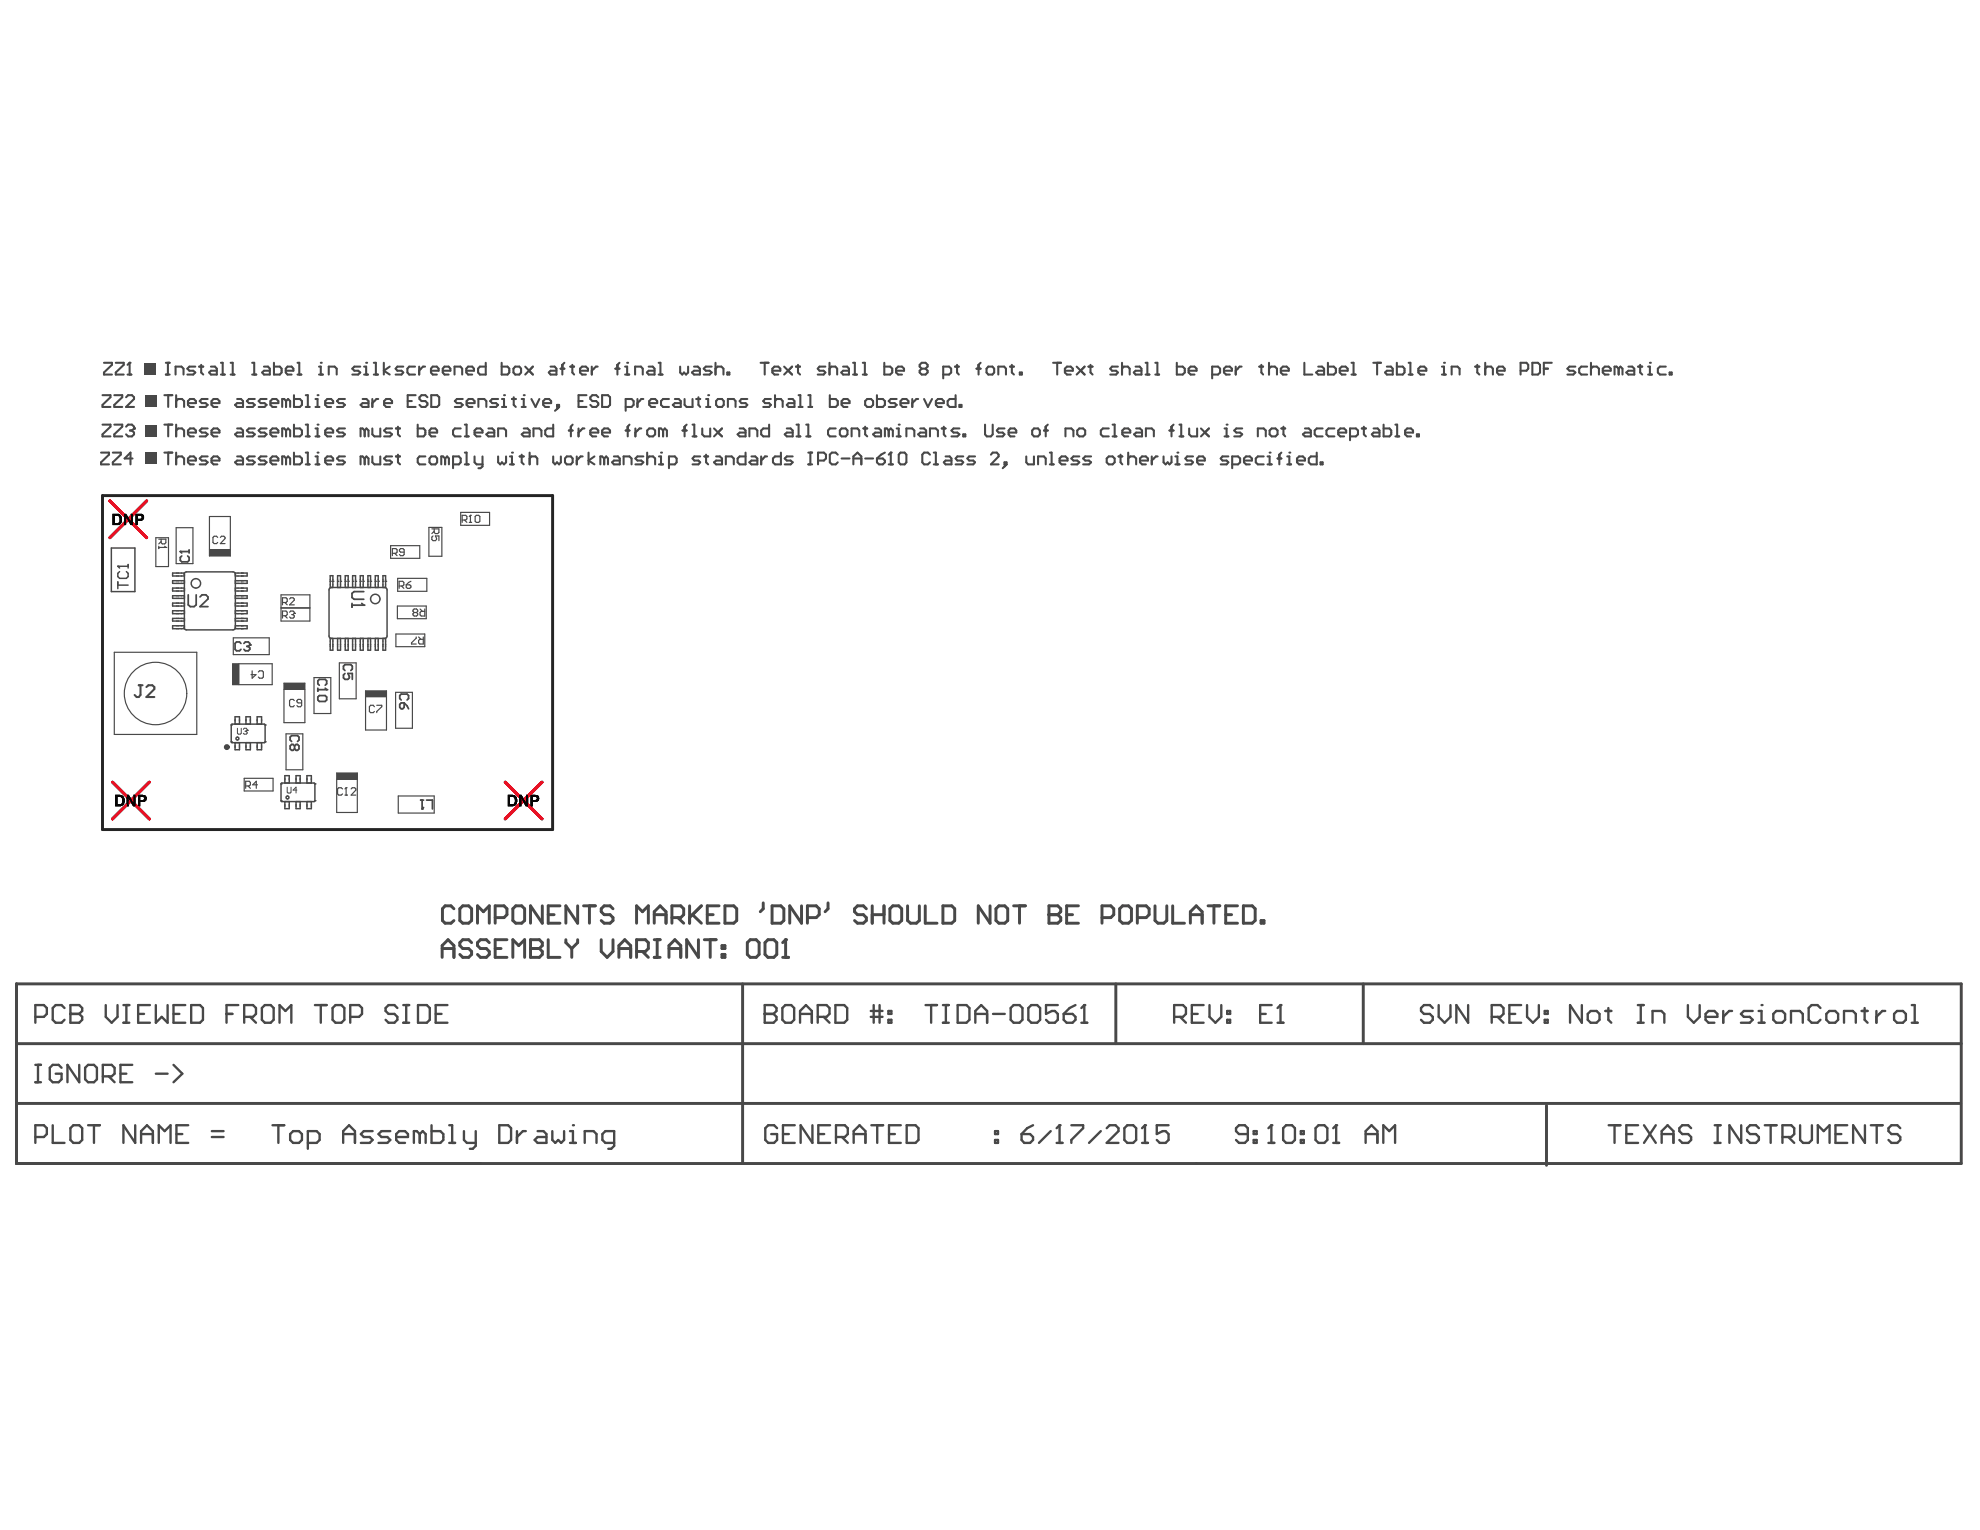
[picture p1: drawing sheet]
<svg xmlns="http://www.w3.org/2000/svg" width="279mm" height="216mm" viewBox="0 0 279 216" stroke-linecap="round" stroke-linejoin="round" font-family="sans-serif">
<path d="M14.5 69.9h63.5v47.2h-63.5z" fill="none" stroke="#242424" stroke-width=".42"/>
<path d="M15.5 70.7l5.2 5.2M20.7 70.7l-5.2 5.2M15.9 110.4l5.2 5.2M21.1 110.4l-5.2 5.2M71.3 110.4l5.2 5.2M76.5 110.4l-5.2 5.2" fill="none" stroke="#ee0e22" stroke-width=".42"/>
<g fill="#000">
<path d="M17.5 72.5h.3l.7 1.1v-1.1h.2v1.6h-.2l-.7-1v1h-.3zM17.9 112.2h.3l.6 1v-1h.3v1.6h-.3l-.6-1.1v1.1h-.3zM73.2 112.2h.4l.6 1v-1h.3v1.6h-.3l-.6-1.1v1.1h-.4z"/>
<path d="M15.9 72.5h.6a.83 .83 0 0 1 .7 .7 .83 .83 0 0 1-.4 .8l-.9 .1zM16.2 72.8v1h.3a.5 .5 0 0 0 .4-.7 .4 .4 0 0 0-.6-.3z"/>
<path d="M15.9 72.5h.6a.83 .83 0 0 1 .7 .7 .83 .83 0 0 1-.4 .8l-.9 .1zM16.2 72.8v1h.3a.5 .5 0 0 0 .4-.7 .4 .4 0 0 0-.6-.3z"/>
<path d="M19.1 72.5h.5a.52 .52 0 0 1 .7 .5 .52 .52 0 0 1-.6 .5h-.3v.6h-.3zM19.4 72.8v.4h.2a.26 .26 0 0 0 .4-.2 .26 .26 0 0 0-.4-.2z"/>
<path d="M19.1 72.5h.5a.52 .52 0 0 1 .7 .5 .52 .52 0 0 1-.6 .5h-.3v.6h-.3zM19.4 72.8v.4h.2a.26 .26 0 0 0 .4-.2 .26 .26 0 0 0-.4-.2z"/>
<path d="M16.3 112.2h.8a.86 .86 0 0 1 .4 1.2 .56 .56 0 0 1-.6 .4h-.6zM16.6 112.4v1.1h.2a.51 .51 0 0 0 .5-.8 .45 .45 0 0 0-.6-.3z"/>
<path d="M16.3 112.2h.8a.86 .86 0 0 1 .4 1.2 .56 .56 0 0 1-.6 .4h-.6zM16.6 112.4v1.1h.2a.51 .51 0 0 0 .5-.8 .45 .45 0 0 0-.6-.3z"/>
<path d="M19.5 112.2h.5a.53 .53 0 0 1 .6 .2 .53 .53 0 0 1-.1 .6l-.1 .2h-.6v.6h-.3zM19.8 112.4v.5h.2a.26 .26 0 0 0 .4-.3 .26 .26 0 0 0-.4-.2z"/>
<path d="M19.5 112.2h.5a.53 .53 0 0 1 .6 .2 .53 .53 0 0 1-.1 .6l-.1 .2h-.6v.6h-.3zM19.8 112.4v.5h.2a.26 .26 0 0 0 .4-.3 .26 .26 0 0 0-.4-.2z"/>
<path d="M71.7 112.2h.6a.85 .85 0 0 1 .7 .5 .85 .85 0 0 1-.3 .9l-.3 .2h-.7zM72 112.4v1.1h.2a.52 .52 0 0 0 .5-.3 .52 .52 0 0 0-.1-.6l-.2-.2z"/>
<path d="M71.7 112.2h.6a.85 .85 0 0 1 .7 .5 .85 .85 0 0 1-.3 .9l-.3 .2h-.7zM72 112.4v1.1h.2a.52 .52 0 0 0 .5-.3 .52 .52 0 0 0-.1-.6l-.2-.2z"/>
<path d="M74.9 112.2h.5a.51 .51 0 0 1 .7 .4 .51 .51 0 0 1-.5 .6h-.4v.6h-.3zM75.2 112.4v.5h.2a.27 .27 0 0 0 .4-.2 .27 .27 0 0 0-.4-.3z"/>
<path d="M74.9 112.2h.5a.51 .51 0 0 1 .7 .4 .51 .51 0 0 1-.5 .6h-.4v.6h-.3zM75.2 112.4v.5h.2a.27 .27 0 0 0 .4-.2 .27 .27 0 0 0-.4-.3z"/>
</g>
<g fill="none" stroke="#484848" stroke-width=".21">
<path d="M15.7 77.3h3.3v6.2h-3.3zM26 81.3h-1.6v-.4h1.6v7.8h-1.6v-.4h1.6M26 81.9h-1.6v.4h1.6M26 83h-1.6v.4h1.6M26 84.1h-1.6v.3h1.6M26 85.1h-1.6v.4h1.6M26 86.2h-1.6v.4h1.6M26 87.3h-1.6v.3h1.6M26.3 88.9h6.6M26.3 80.7h6.6M33.2 81.3h1.7v-.4h-1.7v7.8h1.7v-.4h-1.7M33.2 85.1h1.7v.4h-1.7"/>
<path d="M33.2 86.2h1.7v.4h-1.7M33.2 87.3h1.7v.3h-1.7M33.2 81.9h1.7v.4h-1.7M33.2 83h1.7v.4h-1.7M33.2 84.1h1.7v.3h-1.7M34.1 88.7h.1M34.1 88.3h.1M34.1 85.5h.1M34.1 85.1h.1M34.1 86.6h.1M34.1 86.2h.1M34.1 87.3h.1"/>
<path d="M34.1 81.3h.1M34.1 82.3h.1M34.1 81.9h.1M34.1 83.4h.1M34.1 83h.1M34.1 84.1h.1M34.1 80.9h.1M34.1 87.6h.1M34.1 84.4h.1M46.4 83.2v6.6M46.6 82h.1M47 82h.1"/>
<path d="M47 90.1v1.7h-.4v-1.7h7.8v1.7h-.4v-1.7M47 82.9v-1.7h-.4v1.7h7.8v-1.7h-.4v1.7M47.6 82h.1M47.6 82.9v-1.7h.5v1.7M47.6 90.1v1.7h.5v-1.7M48.1 82h.1M48.7 82h.1M48.7 82.9v-1.7h.4v1.7M48.7 90.1v1.7h.4v-1.7M49.1 82h.1M49.8 82h.1M49.8 90.1v1.7h.4v-1.7"/>
<path d="M49.8 82.9v-1.7h.4v1.7M50.2 82h.1M50.8 82h.1M50.8 90.1v1.7h.5v-1.7M50.8 82.9v-1.7h.5v1.7M51.3 82h.1M51.9 82h.1M51.9 90.1v1.7h.4v-1.7M51.9 82.9v-1.7h.4v1.7M52.3 82h.1M53 82h.1M53 90.1v1.7h.4v-1.7"/>
<path d="M53 82.9v-1.7h.4v1.7M53.4 82h.1M54 82h.1M54.4 82h.1M54.6 83.2v6.6M32.6 104.7h.1M32.6 102.3h.1M32.6 102.3v2.4M32.8 104.8h4.5M32.8 102.2h4.5M33.2 102.2v-1.1h.6v1.1M33.2 104.8v1h.6v-1"/>
<path d="M34.7 104.8v1h.6v-1M34.7 102.2v-1.1h.6v1.1M36.3 104.8v1h.6v-1M36.3 102.2v-1.1h.6v1.1M37.4 104.7h.1M37.4 102.3h.1M37.4 102.3v2.4M39.7 113h.1M39.7 110.6h.1M39.7 110.6v2.4M39.8 113.1h4.5M39.8 110.5h4.5"/>
<path d="M40.2 110.5v-1h.6v1M40.2 113.1v1h.6v-1M41.8 110.5v-1h.6v1M41.8 113.1v1h.6v-1M43.3 113.1v1h.6v-1M43.3 110.5v-1h.6v1M44.4 113h.1M44.4 110.6h.1M44.4 110.6v2.4"/>
</g>
<g fill="none" stroke="#484848" stroke-width=".17">
<path d="M22 75.9h1.8v4.1h-1.8zM24.9 74.5h2.3v5h-2.3zM29.6 72.9h2.9v5.6h-2.9zM29.6 77.6h2.9M55.1 77h4.1v1.8h-4.1zM60.5 74.4h1.9v4.1h-1.9zM65 72.3h4.1v1.8h-4.1zM16.1 92h11.7v11.6h-11.7zM32.8 93.7h5.6v2.9h-5.6zM32.9 90h5.1v2.4h-5.1zM33.7 93.7v2.9M39.7 83.9h4v1.9h-4z"/>
<path d="M39.7 85.8h4v1.8h-4zM40.1 96.4h2.9v5.6h-2.9zM40.1 97.3h2.9M44.3 95.6h2.4v5.1h-2.4zM47.9 93.5h2.4v5.1h-2.4zM51.6 97.5h2.9v5.5h-2.9zM51.6 98.3h2.9M55.8 97.7h2.4v5.1h-2.4zM55.9 89.5h4v1.8h-4zM56.1 85.5h4v1.8h-4zM56.1 81.6h4.1v1.8h-4.1zM34.5 109.8h4v1.8h-4z"/>
<path d="M40.4 103.6h2.3v5h-2.3zM47.5 109.1h2.9v5.5h-2.9zM47.5 110h2.9M56.2 112.3h5.1v2.4h-5.1z"/>
</g>
<path d="M2.3 138.8h274.5v25.4h-274.5zM104.8 138.8v25.4M157.5 138.8v8.5M192.4 138.8v8.5M2.3 155.7h274.4M2.3 147.3h274.5M218.2 156v8.4" fill="none" stroke="#484848" stroke-width=".42"/>
<g fill="#484848">
<path d="M20.5 55.8h1.7v1.6h-1.7z" fill-rule="evenodd"/>
<path d="M20.3 51.2h1.6v1.7h-1.6z" fill-rule="evenodd"/>
<path d="M20.5 63.9h1.7v1.6h-1.7z" fill-rule="evenodd"/>
<path d="M20.5 59.9h1.7v1.7h-1.7z" fill-rule="evenodd"/>
<path d="M32.8 93.7h.9v2.9h-.9z" fill-rule="evenodd"/>
<path d="M47.5 109.1h2.9v.9h-2.9z" fill-rule="evenodd"/>
<path d="M29.6 77.6h2.9v.9h-2.9z" fill-rule="evenodd"/>
<path d="M40.1 96.4h2.9v.9h-2.9z" fill-rule="evenodd"/>
<path d="M51.6 97.5h2.9v.8h-2.9z" fill-rule="evenodd"/>
</g>
<g fill="none" stroke="#484848" stroke-width=".17">
<path d="M30.7 75.8l-.1-.1h-.4l-.1 .1v.7l.1 .2h.4l.1-.2M31.1 75.8l.2-.1h.3l.2 .1v.2l-.7 .7h.7M60.9 74.6h1v.5l-.1 .2h-.4l-.1-.2v-.5M61.1 75.6l-.2 .2v.3l.2 .2h.3l.2-.2-.2-.5h.5v.7M61.3 75l-.4 .3M39.9 86.9h.5l.1-.2v-.3l-.1-.2h-.5v1M40.2 86.9l.3 .3M40.9 86.4l.1-.2h.4l.1 .2v.2M41.2 86.7h.2M41.4 86.7l.1 .2v.2l-.1 .1h-.4l-.1-.1M41.5 86.6h.1M41.5 86.6l-.1 .1"/>
<path d="M56.3 82.7h.5l.2-.2v-.3l-.2-.2h-.5v1M56.7 82.7l.3 .3M57.3 82.5h.5l.2 .2v.2l-.2 .1h-.3l-.2-.1zM58 82l-.7 .5"/>
</g>
<path d="M33.5 102.8v.7l.1 .1h.3l.1-.1v-.7M34.3 102.9l.2-.1h.3l.1 .3M34.6 103.2h.2M34.8 103.2l.1 .1-.1 .3h-.3l-.2-.1M34.9 103.1h.1M34.9 103.1l-.1 .1" fill="none" stroke="#484848" stroke-width=".14"/>
<path d="M56.4 99.4l.2-.2h.4v.6l-.2 .2h-.2l-.2-.2zM56.6 98.8l-.2-.2v-.4l.2-.3h.8l.3 .3v.4l-.3 .2M57 99.2l.4 .4 .3 .4" fill="none" stroke="#484848" stroke-width=".25"/>
<g fill="none" stroke="#484848" stroke-width=".33">
<path d="M223.2 141.8v2.5l-1.6-2.5v2.5M224 143.1l.5-.4h.8l.4 .4v.8l-.4 .4h-.8l-.5-.4zM226.5 142.7h.9M227 142.2v1.7l.4 .4M231.1 144.3h.8M231.1 141.8h.8M231.5 141.8v2.5M233.2 144.3v-1.6h1.2l.5 .4v1.2M238.2 141.8v1.7l.8 .8 .8-.8v-1.7M240.7 143.5h1.6v-.4l-.4-.4h-.8l-.4 .4v.8l.4 .4h.8M243.2 142.7v1.6M244.4 142.7h-.4l-.8 .8"/>
<path d="M247.3 142.7h-1.2l-.4 .4 .4 .4h.8l.4 .4-.4 .4h-1.2M248.2 144.3h.8M248.2 142.7h.4v1.6"/>
</g>
<circle cx="248.6" cy="141.8" r=".17" fill="#484848"/>
<g fill="none" stroke="#484848" stroke-width=".33">
<path d="M177.8 143.1h.8M179.4 141.8h-1.6v2.5h1.6M180.3 144.3h.8M180.7 141.8v2.5M250.2 143.1l.5-.4h.8l.4 .4v.8l-.4 .4h-.8l-.5-.4zM252.7 144.3v-1.6h1.3l.4 .4v1.2M256.9 142.2l-.4-.4h-.9l-.4 .4v1.7l.4 .4h.9l.4-.4M257.7 143.1l.4-.4h.9l.4 .4v.8l-.4 .4h-.9l-.4-.4zM260.2 144.3v-1.6h1.3l.4 .4v1.2M262.7 142.7h.8M263.1 142.2v1.7l.4 .4M264.8 142.7v1.6"/>
<path d="M266 142.7h-.4l-.8 .8M267.3 143.1l.4-.4h.8l.4 .4v.8l-.4 .4h-.8l-.4-.4zM269.8 144.3h.8M269.8 141.8h.4v2.5"/>
</g>
<path d="M16.6 79.9h.1M16.6 79.9h1.5M16.6 79.9l.3 .3M18.1 79.7v.5M16.6 82.1v1M16.6 82.6h1.5M16.9 80.7l-.3 .2v.5l.3 .2h.9l.3-.2v-.5l-.3-.2" fill="none" stroke="#484848" stroke-width=".21"/>
<g fill="none" stroke="#484848" stroke-width=".25">
<path d="M25.4 77.8h.1M25.4 77.8h1.3M25.4 77.8l.2 .2M25.6 78.5l-.2 .2v.4l.2 .2h.9l.2-.2v-.4l-.2-.2M26.7 77.6v.4M34 90.8l-.2-.2h-.4l-.2 .2v.8l.2 .2h.4l.2-.2M34.4 90.8l.2-.2h.4l.2 .2v.2M34.8 91.2h.2M35 91.2l.2 .2v.2l-.2 .2h-.4l-.2-.2M35.2 91h.1M35.2 91l-.2 .2M44.9 98.4l.2-.2h.8l.2 .2v.4l-.2 .2h-.8l-.2-.2z"/>
<path d="M44.9 97.1v.4M44.9 97.3h1.2M45.1 96.7l-.2-.2v-.4l.2-.2h.8l.2 .2v.4l-.2 .2M45.9 97.1l.2 .2M46.1 97.3h.1M48.7 95l-.2 .2v.5l.2 .2h.4l.2-.2-.2-.7h.6v.9M48.7 94.6l-.2-.2v-.4l.2-.2h.8l.2 .2v.4l-.2 .2M49.7 85.1v.6M49.7 85.4h1.6M51 85.1l.3 .3M51.3 85.4h.1M51.3 83.5h-1.3l-.3 .2v.6l.3 .3h1.3"/>
<path d="M41.2 104.6l-.3-.2v-.4l.3-.2h.8l.2 .2v.4l-.2 .2M41.6 105.3l.2-.2h.2l.2 .2v.4l-.2 .2h-.2l-.2-.2M41.6 105.3l-.2-.2h-.2l-.3 .2v.4l.3 .2h.2l.2-.2M41.6 105.3v.4M59.4 112.9h.4M59.6 114.2h.1M59.6 112.9v1.3M59.8 113.9l-.2 .3M60.2 112.9h.8v1.3"/>
</g>
<path d="M40.5 111.1v.7l.2 .1h.2l.2-.1v-.7M41.9 111.5h-.5l.4-.4v.8" fill="none" stroke="#484848" stroke-width=".14"/>
<g fill="none" stroke="#484848" stroke-width=".17">
<path d="M22.4 76.1h1v.5l-.2 .2h-.3l-.2-.2v-.5M22.4 77.1v.3M22.4 77.2h1M22.7 76.4l-.3 .4M23.2 77.1l.2 .1M23.4 77.2h.1M55.4 78.1h.5l.1-.2v-.3l-.1-.2h-.5v1M55.7 78.1l.3 .3M57 77.9h-.5l-.1-.2v-.1l.1-.2h.4l.1 .2v.6l-.1 .2h-.4l-.1-.2M35.6 94.7v1l.5-.5h-.7M36.5 94.8l.1-.1h.4l.2 .1v.7l-.2 .2h-.4l-.1-.2M39.9 85h.5l.1-.1v-.4l-.1-.1h-.5v1"/>
<path d="M40.2 85l.3 .4M40.9 84.5l.1-.1h.4l.1 .1v.2l-.6 .7h.6M41.5 98.9l-.1-.2h-.4l-.1 .2v.7l.1 .1h.4l.1-.1M42.6 99.2h-.5l-.2-.2v-.1l.2-.2h.3l.2 .2v.7l-.2 .1h-.3l-.2-.1M58.4 86.4l-.1 .2v.2l.1 .1h.4l.1-.1v-.2l-.1-.2M58.4 86.4l-.1-.1v-.2l.1-.2h.4l.1 .2v.2l-.1 .1M58.4 86.4h.4M58.7 89.9v.1l-.6 .7v.2h.6M59.1 89.9l.3 .3M59.3 85.9l.3 .4M59.7 89.9v1h-.5l-.1-.2v-.3l.1-.2h.5M59.9 85.9v1h-.5l-.1-.1v-.4l.1-.1h.5"/>
<path d="M34.7 110.9h.5l.1-.2v-.3l-.1-.2h-.5v1M35 110.9l.3 .3M36.3 110.7h-.6l.5-.5v1M48.3 111.3l-.2-.1h-.3l-.2 .1v.7l.2 .2h.3l.2-.2M48.7 112.2h.3M48.8 111.2h.1M48.8 111.2v1M48.8 111.2l-.1 .1M49.5 111.3l.2-.1h.3l.2 .1v.2l-.7 .7h.7"/>
</g>
<g fill="none" stroke="#484848" stroke-width=".29">
<path d="M14.5 55.8h1.1v.3l-1.1 1v.3h1.1M14.5 59.9h1.1v.3l-1.1 1.1v.3h1.1M14.7 51.2h1.1v.3l-1.1 1.1v.3h1.1M16.1 55.8h1.2v.3l-1.2 1v.3h1.2M16.1 59.9h1.2v.3l-1.2 1.1v.3h1.2M16.3 51.2h1.2v.3l-1.2 1.1v.3h1.2M17.8 56.1l.3-.3h.5l.3 .3v.2l-1.1 1.1h1.1M18 52.9h.5M18.3 51.2h.1M18.3 51.2v1.7M18.3 51.2l-.3 .3M14.3 63.9h1.1v.3l-1.1 1v.3h1.1"/>
<path d="M15.9 63.9h1.1v.3l-1.1 1v.3h1.1M17.8 60.2l.3-.3h.5l.3 .3v.3M18.3 60.8h.3M18.6 60.8l.3 .2v.3l-.3 .3h-.5l-.3-.3M18.7 64.7h-1.1l.8-.8v1.6M18.9 60.5h.1M18.9 60.5l-.3 .3M19.6 96.7h.5M19.8 96.7v1.4l-.2 .3h-.3l-.3-.3M20.7 96.9l.2-.2h.6l.3 .2v.3l-1.1 1.2h1.1"/>
</g>
<circle cx="180.7" cy="141.8" r=".17" fill="#484848"/>
<g fill="none" stroke="#484848" stroke-width=".33">
<path d="M7.4 158.8v2.5h1.7M9.9 159.2l.5-.4h.8l.4 .4v1.7l-.4 .4h-.8l-.5-.4zM12.4 158.8h1.7M13.3 158.8v2.5M19.1 158.8v2.5l-1.7-2.5v2.5M26.6 158.8h-1.7v2.5h1.7M29.9 159.6h1.6M107.9 141.8v2.5h1.3l.4-.4v-.4l-.4-.4h-1.3M109.7 159.2l-.5-.4h-.8l-.4 .4v1.7l.4 .4h.8l.5-.4v-.9h-.9M112.1 158.8h-1.6v2.5h1.6M114.6 158.8v2.5l-1.6-2.5v2.5M117.1 158.8h-1.6v2.5h1.6"/>
<path d="M123 158.8h1.6M123.8 158.8v2.5M127.1 158.8h-1.7v2.5h1.7M127.9 158.8h1.3l.4 .4v1.7l-.4 .4h-1.3zM140.4 159.6h.4v.4h-.4zM180.7 141.8l-.4 .4M5 160.4h1.2l.4-.4v-.8l-.4-.4h-1.2v2.5M19.9 161.3v-1.7l.8-.8 .9 .8v1.7M19.9 160h1.7M22.4 161.3v-2.5l.8 .8 .9-.8v2.5M24.9 160h.8M29.9 160.4h1.6"/>
<path d="M110.5 160h.8M115.5 160h.8M118 160.4h1.2l.4-.4v-.8l-.4-.4h-1.2v2.5M118.8 160.4l.8 .9M120.5 160h1.6M120.5 161.3v-1.7l.8-.8 .8 .8v1.7M125.4 160h.9M140.4 160.9h.4v.4h-.4z"/>
</g>
<path d="M65.2 73.4h.5l.2-.2v-.3l-.2-.2h-.5v1M65.6 73.4l.3 .3M66.2 73.7h.3M66.4 72.7h.1M66.4 72.7l-.2 .2M66.4 72.7v1M67 72.9l.2-.2h.3l.2 .2v.7l-.2 .1h-.3l-.2-.1zM52.8 99.7l-.1-.2h-.4l-.2 .2v.7l.2 .2h.4l.1-.2M53.2 99.5h.7v.2l-.7 .7v.2" fill="none" stroke="#484848" stroke-width=".17"/>
<path d="M26.6 83.9v1.5l.3 .2h.5l.3-.2v-1.5M28.2 84.2l.3-.3h.6l.2 .3v.3l-1.1 1.1h1.1" fill="none" stroke="#484848" stroke-width=".25"/>
<circle cx="107.9" cy="143.1" r=".17" fill="#484848"/>
<g fill="none" stroke="#484848" stroke-width=".33">
<path d="M107.9 141.8h1.3l.4 .4v.5l-.4 .4h-1.3M110.4 142.2l.4-.4h.8l.5 .4v1.7l-.5 .4h-.8l-.4-.4zM112.9 143.1h1.7M112.9 144.3v-1.6l.8-.9 .9 .9v1.6M115.4 143.5h1.2l.5-.4v-.9l-.5-.4h-1.2v2.5M116.2 143.5l.9 .8M117.9 141.8h1.2l.4 .4v1.7l-.4 .4h-1.2zM122.9 143.5h1.6M122.9 142.7h1.6M123.3 141.8v2.5M124.1 141.8v2.5M125.4 142.7h.4v.4h-.4z"/>
<path d="M125.4 143.9h.4v.4h-.4z"/>
</g>
<path d="M105.5 133l.4-.4h.8l.4 .4v1.7l-.4 .4h-.8l-.4-.4zM107.9 133l.5-.4h.8l.4 .4v1.7l-.4 .4h-.8l-.5-.4zM110.4 135.1h.9M110.9 132.6v2.5" fill="none" stroke="#484848" stroke-width=".42"/>
<circle cx="110.9" cy="132.6" r=".21" fill="#484848"/>
<path d="M110.9 132.6l-.5 .4" fill="none" stroke="#484848" stroke-width=".42"/>
<path d="M176.9 159.6h.4v.4h-.4zM179.4 158.8v2.5M176.1 160h-1.3l-.4-.4v-.4l.4-.4h.9l.4 .4v1.7l-.4 .4h-.9l-.4-.4M176.9 160.9h.4v.4h-.4zM179 161.3h.8" fill="none" stroke="#484848" stroke-width=".33"/>
<circle cx="179.4" cy="158.8" r=".17" fill="#484848"/>
<path d="M179.4 158.8l-.4 .4M181.1 159.2l.4-.4h.8l.4 .4v1.7l-.4 .4h-.8l-.4-.4zM183.6 159.6h.4v.4h-.4zM185.6 159.2l.5-.4h.8l.4 .4v1.7l-.4 .4h-.8l-.5-.4zM188.5 158.8v2.5M183.6 160.9h.4v.4h-.4zM188.1 161.3h.9" fill="none" stroke="#484848" stroke-width=".33"/>
<circle cx="188.5" cy="158.8" r=".17" fill="#484848"/>
<g fill="none" stroke="#484848" stroke-width=".33">
<path d="M5 150.3h.8M5 152.7h.8M5.4 150.3v2.4M8.7 150.7l-.4-.4h-.9l-.4 .4v1.6l.4 .4h.9l.4-.4v-.8h-.8M11.2 150.3v2.4l-1.7-2.4v2.4M12 150.7l.4-.4h.9l.4 .4v1.6l-.4 .4h-.9l-.4-.4zM14.5 151.9h1.3l.4-.4v-.8l-.4-.4h-1.3v2.4M15.3 151.9l.9 .8M17 151.5h.8M18.7 150.3h-1.7v2.4h1.7M22 151.5h1.7M24.5 150.3l1.2 1.2-1.2 1.2"/>
<path d="M38.4 158.8h1.7M39.3 158.8v2.5M52.6 159.6h-1.3l-.4 .4 .4 .4h.9l.4 .5-.4 .4h-1.3M55.1 159.6h-1.3l-.4 .4 .4 .4h.9l.4 .5-.4 .4h-1.3M60.9 158.8v2.5h1.2l.5-.4v-.9l-.5-.4h-1.2M63.4 158.8h.4v2.5M65.5 159.6v1.3l.4 .4h1.2M67.1 159.6v2.1l-.4 .4h-.4M70.5 158.8h1.2l.4 .4v1.7l-.4 .4h-1.2zM73 159.6v1.7M74.2 159.6h-.4l-.8 .8M75.9 159.6h.8l.4 .4v1.3h-1.2l-.5-.4 .5-.5h1.2"/>
<path d="M77.9 159.6v1.3l.5 .4 .4-.4 .4 .4 .4-.4v-1.3M80.4 159.6h.4v1.7M165.7 143.5h1.2l.4-.4v-.9l-.4-.4h-1.2v2.5M166.5 143.5l.8 .8M168.2 143.1h.8M169.8 141.8h-1.6v2.5h1.6M170.7 141.8v1.7l.8 .8 .8-.8v-1.7M173.2 143.9h.4v.4h-.4zM173.2 142.7h.4v.4h-.4zM188.5 158.8l-.4 .4M40.9 160l.5-.4h.8l.4 .4v.9l-.4 .4h-.8l-.5-.4zM43.4 161.3h1.3l.4-.4v-.9l-.4-.4h-1.3v2.5"/>
<path d="M48.4 160h1.7M48.4 161.3v-1.7l.9-.8 .8 .8v1.7M55.9 160.4h1.7v-.4l-.4-.4h-.9l-.4 .4v.9l.4 .4h.9M59.2 160l-.4-.4h-.4v1.7M59.2 160v1.3M59.2 160l.4-.4 .5 .4v1.3M63.4 161.3h.8M80.4 161.3h.9M192.7 161.3v-1.7l.8-.8 .9 .8v1.7M192.7 160h1.7M195.2 161.3v-2.5l.8 .8 .9-.8v2.5"/>
</g>
<circle cx="80.8" cy="158.8" r=".17" fill="#484848"/>
<path d="M145.8 158.8l-.9 .4-.7 .8M148.3 159.6l-1.7 1.7M149.5 158.8v2.5M82.5 161.3v-1.7h1.3l.4 .4v1.3M86.7 161.3h-1.3l-.4-.4v-.9l.4-.4h1.3v2.1l-.4 .4h-.5M144.2 160h1.2l.4 .4v.5l-.4 .4h-.9l-.3-.4zM149.1 161.3h.8" fill="none" stroke="#484848" stroke-width=".33"/>
<circle cx="149.5" cy="158.8" r=".17" fill="#484848"/>
<path d="M149.5 158.8l-.4 .4M151.2 158.8h1.6v.4l-1.6 1.7v.4M155.3 159.6l-1.6 1.7M156.2 159.2l.4-.4h.8l.4 .4v.4l-1.6 1.7h1.6M158.7 159.2l.4-.4h.8l.4 .4v1.7l-.4 .4h-.8l-.4-.4zM161.6 158.8v2.5M161.2 161.3h.8" fill="none" stroke="#484848" stroke-width=".33"/>
<circle cx="161.6" cy="158.8" r=".17" fill="#484848"/>
<g fill="none" stroke="#484848" stroke-width=".33">
<path d="M130.6 141.8h1.6M131.4 141.8v2.5M133.1 141.8h.8M133.1 144.3h.8M133.5 141.8v2.5M135.1 141.8h1.3l.4 .4v1.7l-.4 .4h-1.3zM137.6 144.3v-1.6l.9-.9 .8 .9v1.6M137.6 143.1h1.7M140.1 143.1h1.7M142.6 142.2l.4-.4h.9l.4 .4v1.7l-.4 .4h-.9l-.4-.4zM145.1 142.2l.4-.4h.9l.4 .4v1.7l-.4 .4h-.9l-.4-.4zM149.3 141.8h-1.7v1.3l.8-.4h.5l.4 .4v.8l-.4 .4h-.9l-.4-.4"/>
<path d="M150.1 143.1h1.2l.5 .4v.4l-.5 .4h-.8l-.4-.4zM151.8 141.8l-.9 .4-.8 .9M152.6 144.3h.8M153 141.8v2.5M161.6 158.8l-.4 .4M164.9 158.8h-1.7v1.2l.9-.4h.4l.4 .4v.9l-.4 .4h-.8l-.5-.4"/>
</g>
<circle cx="153" cy="141.8" r=".17" fill="#484848"/>
<path d="M153 141.8l-.4 .4M202.2 142.2l-.4-.4h-.9l-.4 .4v.5l.4 .4h.9l.4 .4v.4l-.4 .4h-.9l-.4-.4M203 141.8v1.7l.8 .8 .9-.8v-1.7M207.2 141.8v2.5l-1.7-2.5v2.5M210.5 143.5h1.2l.5-.4v-.9l-.5-.4h-1.2v2.5M211.3 143.5l.9 .8M213 143.1h.8M214.7 141.8h-1.7v2.5h1.7M215.5 141.8v1.7l.8 .8 .8-.8v-1.7M218 142.7h.4v.4h-.4zM218 143.9h.4v.4h-.4z" fill="none" stroke="#484848" stroke-width=".33"/>
<g fill="none" stroke="#484848" stroke-width=".42">
<path d="M64.1 128.2l-.5-.4h-.8l-.4 .4v1.7l.4 .4h.8l.5-.4M64.9 128.2l.4-.4h.8l.4 .4v1.7l-.4 .4h-.8l-.4-.4zM67.4 130.3v-2.5l.8 .9 .8-.9v2.5M69.9 129.5h1.2l.4-.4v-.9l-.4-.4h-1.2v2.5M72.4 128.2l.4-.4h.8l.4 .4v1.7l-.4 .4h-.8l-.4-.4zM76.5 127.8v2.5l-1.6-2.5v2.5M77.4 129.1h.8M79 127.8h-1.6v2.5h1.6M81.5 127.8v2.5l-1.6-2.5v2.5M82.3 127.8h1.7M83.2 127.8v2.5M86.5 128.2l-.4-.4h-.8l-.5 .4v.5l.5 .4h.8l.4 .4v.4l-.4 .4h-.8l-.5-.4"/>
<path d="M89.8 130.3v-2.5l.9 .9 .8-.9v2.5M92.3 129.1h1.7M92.3 130.3v-1.6l.9-.9 .8 .9v1.6M94.8 129.5h1.3l.4-.4v-.9l-.4-.4h-1.3v2.5M95.6 129.5l.9 .8M97.3 127.8v2.5M97.7 129.1l1.3 1.2M99 127.8l-1.7 1.7M99.8 129.1h.8M101.5 127.8h-1.7v2.5h1.7M102.3 127.8h1.2l.5 .4v1.7l-.5 .4h-1.2zM107.7 127.4v.8l-.4 .5"/>
<path d="M108.9 127.8h1.3l.4 .4v1.7l-.4 .4h-1.3zM113.1 127.8v2.5l-1.7-2.5v2.5M113.9 129.5h1.3l.4-.4v-.9l-.4-.4h-1.3v2.5M116.8 127.4v.8l-.4 .5M122.2 128.2l-.4-.4h-.8l-.4 .4v.5l.4 .4h.8l.4 .4v.4l-.4 .4h-.8l-.4-.4M123.1 129.1h1.6M123.1 127.8v2.5M124.7 127.8v2.5M125.6 128.2l.4-.4h.8l.4 .4v1.7l-.4 .4h-.8l-.4-.4zM128.1 127.8v2.1l.4 .4h.8l.4-.4v-2.1M130.6 127.8v2.5h1.6M133.1 127.8h1.2l.4 .4v1.7l-.4 .4h-1.2z"/>
<path d="M139.7 127.8v2.5l-1.7-2.5v2.5M140.5 128.2l.5-.4h.8l.4 .4v1.7l-.4 .4h-.8l-.5-.4zM143 127.8h1.7M143.9 127.8v2.5M148 127.8v2.5h1.3l.4-.4v-.4l-.4-.4h-1.3"/>
</g>
<circle cx="148" cy="129.1" r=".21" fill="#484848"/>
<g fill="none" stroke="#484848" stroke-width=".42">
<path d="M62.4 135.1v-1.7l.8-.8 .9 .8v1.7M62.4 133.8h1.7M66.5 133l-.4-.4h-.8l-.4 .4v.4l.4 .4h.8l.4 .5v.4l-.4 .4h-.8l-.4-.4M69 133l-.4-.4h-.8l-.4 .4v.4l.4 .4h.8l.4 .5v.4l-.4 .4h-.8l-.4-.4M69.9 133.8h.8M71.5 132.6h-1.6v2.5h1.6M72.4 135.1v-2.5l.8 .8 .8-.8v2.5M74.9 132.6v2.5h1.2l.4-.4v-.4l-.4-.5h-1.2M148 127.8h1.3l.4 .4v.5l-.4 .4h-1.3M150.5 129.1h.8M152.2 127.8h-1.7v2.5h1.7M155.5 129.5h1.2l.5-.4v-.9l-.5-.4h-1.2v2.5"/>
<path d="M158 128.2l.4-.4h.8l.5 .4v1.7l-.5 .4h-.8l-.4-.4zM160.5 129.5h1.2l.5-.4v-.9l-.5-.4h-1.2v2.5M163 127.8v2.1l.4 .4h.8l.4-.4v-2.1M165.5 127.8v2.5h1.6M168 129.1h1.6M168 130.3v-1.6l.8-.9 .8 .9v1.6M170.5 127.8h1.6M171.3 127.8v2.5M173 129.1h.8M174.6 127.8h-1.6v2.5h1.6M175.5 127.8h1.2l.4 .4v1.7l-.4 .4h-1.2zM177.9 129.9h.5v.4h-.5z"/>
</g>
<circle cx="74.9" cy="133.8" r=".21" fill="#484848"/>
<g fill="none" stroke="#484848" stroke-width=".42">
<path d="M74.9 132.6h1.2l.4 .4v.4l-.4 .4h-1.2M77.4 132.6v2.5h1.6M79.9 132.6v.4l.8 .8M80.7 133.8v1.3M81.5 132.6v.4l-.8 .8M84.8 132.6v1.7l.9 .8 .8-.8v-1.7M87.3 133.8h1.7M87.3 135.1v-1.7l.9-.8 .8 .8v1.7M89.8 134.3h1.3l.4-.5v-.8l-.4-.4h-1.3v2.5M90.7 134.3l.8 .8M92.3 132.6h.9M92.3 135.1h.9"/>
<path d="M92.7 132.6v2.5M94.4 133.8h1.7M94.4 135.1v-1.7l.8-.8 .9 .8v1.7M98.6 132.6v2.5l-1.7-2.5v2.5M99.4 132.6h1.6M100.2 132.6v2.5M101.9 133.4h.4v.4h-.4zM101.9 134.7h.4v.4h-.4z"/>
</g>
<g fill="none" stroke="#484848" stroke-width=".29">
<path d="M23.2 59.9h1.1M23.2 55.8h1.1M23.7 55.8v1.6M23.7 59.9v1.7M24.9 55.8v1.6M24.9 59.9v1.7M24.9 56.6l.2-.3h.6l.3 .3v.8M26.5 56.9h1.1v-.3l-.2-.3h-.6l-.3 .3v.5l.3 .3h.6M29.3 56.3h-.8l-.3 .3 .3 .3h.5l.3 .2-.3 .3h-.8M29.8 56.9h1.2v-.3l-.3-.3h-.6l-.3 .3v.5l.3 .3h.6M33.5 56.3h.5l.3 .3v.8h-.8l-.3-.3 .3-.2h.8M36 56.3h-.9l-.3 .3 .3 .3h.6l.3 .2-.3 .3h-.9"/>
<path d="M37.6 56.3h-.8l-.3 .3 .3 .3h.5l.3 .2-.3 .3h-.8M38.2 56.9h1.1v-.3l-.3-.3h-.6l-.2 .3v.5l.2 .3h.6M40.4 56.6l-.3-.3h-.3v1.1M40.4 56.6v.8M40.4 56.6l.3-.3 .2 .3v.8M41.5 55.8v1.6h.8l.3-.3v-.5l-.3-.3h-.8M41.5 59.9v1.7h.8l.3-.3v-.5l-.3-.3h-.8M43.1 55.8h.3v1.6M43.1 59.9h.3v1.7M43.1 57.4h.6M44.5 56.3h.3v1.1M44.5 57.4h.6"/>
<path d="M44.8 59.9h.1M44.8 55.8h.1M45.9 56.9h1.1v-.3l-.3-.3h-.5l-.3 .3v.5l.3 .3h.5M48.7 56.3h-.9l-.2 .3 .2 .3h.6l.3 .2-.3 .3h-.8M51.2 56.3h.5l.3 .3v.8h-.8l-.3-.3 .3-.2h.8M52.5 56.3v1.1M53.4 56.3h-.3l-.6 .6M54.2 56.9h1.1v-.3l-.3-.3h-.5l-.3 .3v.5l.3 .3h.5M57.5 56.6h.6M58.7 55.8h-1.2v1.6h1.2M58.9 59.9v1.7h.9l.2-.3v-.5l-.2-.3h-.9M60.3 56.1l-.3-.3h-.5l-.3 .3v.2l.3 .3h.5l.3 .3v.2l-.3 .3h-.5l-.3-.3"/>
<path d="M60.9 55.8h.8l.3 .3v1l-.3 .3h-.8zM65.3 56.3h-.8l-.3 .3 .3 .3h.5l.3 .2-.3 .3h-.8M65.6 59.9h.2v1.7M65.8 56.9h1.2v-.3l-.3-.3h-.6l-.3 .3v.5l.3 .3h.6M67.5 57.4v-1.1h.8l.3 .3v.8M70.3 56.3h-.8l-.3 .3 .3 .3h.5l.3 .2-.3 .3h-.8M70.8 56.3h.3v1.1M70.8 57.4h.6M71.1 55.8h.1M72.2 56.3h.6M72.5 56.1v1l.3 .3M73.6 56.3h.3v1.1"/>
<path d="M73.6 57.4h.6M73.9 55.8h.1M75 56.3l.6 1.1 .5-1.1M76.6 56.9h1.2v-.3l-.3-.3h-.6l-.3 .3v.5l.3 .3h.6M78.1 59.9v1.7h-.9l-.3-.3v-.5l.3-.3h.9M78.6 57.1h.3v.3h-.3zM78.9 57.4l-.6 .6M80.8 59.9l-.2 .3v1.4M81.6 56.6h.6M82.8 55.8h-1.2v1.6h1.2M84.4 56.1l-.3-.3h-.5l-.3 .3v.2l.3 .3h.5l.3 .3v.2l-.3 .3h-.5l-.3-.3M85 55.8h.8l.3 .3v1l-.3 .3h-.8z"/>
<path d="M88.3 57.4h.8l.3-.3v-.5l-.3-.3h-.8v1.7M88.8 59.9l-.2 .3v1.4M90 56.3v1.1M90.8 56.3h-.3l-.5 .6M91.6 56.9h1.1v-.3l-.3-.3h-.5l-.3 .3v.5l.3 .3h.5M94.4 56.3h-.8l-.3 .3v.5l.3 .3h.8M95.2 56.3h.6l.3 .3v.8h-.9l-.3-.3 .3-.2h.9M96.6 56.3v.8l.3 .3h.8v-1.1M96.9 59.9l-.3 .3v1.4M97.7 59.9h.3v1.7M98.3 56.3h.5M98.6 56.1v1l.2 .3"/>
<path d="M99.6 56.3h.3v1.1M99.6 57.4h.6M99.9 55.8h.1M101.3 56.3h.6l.2 .3v.5l-.2 .3h-.6l-.3-.3v-.5zM102.7 57.4v-1.1h.8l.3 .3v.8M105.5 56.3h-.9l-.2 .3 .2 .3h.6l.3 .2-.3 .3h-.8M108.5 59.9v1.7h-.8l-.3-.3v-.5l.3-.3h.8M108.8 56.3h-.9l-.2 .3 .2 .3h.6l.3 .2-.3 .3h-.8M109.4 56.6l.2-.3h.6l.2 .3v.8M109.4 55.8v1.6M111.3 56.3h.6l.2 .3v.8h-.8l-.3-.3 .3-.2h.8M112.4 59.9h.3v1.7"/>
<path d="M112.7 55.8h.2v1.6M112.7 57.4h.5M113.8 59.9h.3v1.7M114.1 55.8h.3v1.6M114.1 57.4h.5M117.1 55.8v1.6h.8l.3-.3v-.5l-.3-.3h-.8M118.8 56.9h1.1v-.3l-.3-.3h-.6l-.2 .3v.5l.2 .3h.6M122.1 56.6l.3-.3h.5l.3 .3v.5l-.3 .3h-.5l-.3-.3zM123.7 55.8v1.6h.9l.3-.3v-.5l-.3-.3h-.9M126.5 56.3h-.8l-.3 .3 .3 .3h.5l.3 .2-.3 .3h-.8M126.8 59.9h.1M127.1 56.9h1.1v-.3l-.3-.3h-.5l-.3 .3v.5l.3 .3h.5"/>
<path d="M128.7 56.3v1.1M129.6 56.3h-.3l-.6 .6M130.4 56.3l.5 1.1 .6-1.1M132.1 56.9h1.1v-.3l-.3-.3h-.6l-.2 .3v.5l.2 .3h.6M134.8 55.8v1.6h-.8l-.3-.3v-.5l.3-.3h.8M135.4 57.1h.3v.3h-.3zM139 59.9v1.4l.3 .3h.5l.3-.3v-1.4M147.9 59.9l-.3 .3v1.4M157 59.9h.3v1.7M165.6 59.9l-.3 .3v1.4M166.4 59.9h.3v1.7M173.1 59.9h.1"/>
<path d="M195.2 59.9v1.7h.9l.2-.3v-.5l-.2-.3h-.9M196.9 59.9h.3v1.7M23.2 63.9h1.1M23.7 63.9v1.6M24.9 63.9v1.6M24.9 64.7l.2-.3h.6l.3 .3v.8M24.9 60.8l.2-.3h.6l.3 .3v.8M26.5 65h1.1v-.3l-.2-.3h-.6l-.3 .3v.5l.3 .3h.6M26.5 61h1.1v-.2l-.2-.3h-.6l-.3 .3v.5l.3 .3h.6M29.3 64.4h-.8l-.3 .3 .3 .3h.5l.3 .2-.3 .3h-.8M29.3 60.5h-.8l-.3 .3 .3 .2h.5l.3 .3-.3 .3h-.8M29.8 65h1.2v-.3l-.3-.3h-.6l-.3 .3v.5l.3 .3h.6"/>
<path d="M29.8 61h1.2v-.2l-.3-.3h-.6l-.3 .3v.5l.3 .3h.6M33.5 64.4h.5l.3 .3v.8h-.8l-.3-.3 .3-.2h.8M33.5 60.5h.5l.3 .3v.8h-.8l-.3-.3 .3-.3h.8M36 64.4h-.9l-.3 .3 .3 .3h.6l.3 .2-.3 .3h-.9M36 60.5h-.9l-.3 .3 .3 .2h.6l.3 .3-.3 .3h-.9M37.6 64.4h-.8l-.3 .3 .3 .3h.5l.3 .2-.3 .3h-.8M37.6 60.5h-.8l-.3 .3 .3 .2h.5l.3 .3-.3 .3h-.8M38.2 65h1.1v-.3l-.3-.3h-.6l-.2 .3v.5l.2 .3h.6M38.2 61h1.1v-.2l-.3-.3h-.6l-.2 .3v.5l.2 .3h.6M40.4 64.7l-.3-.3h-.3v1.1M40.4 60.8l-.3-.3h-.3v1.1M40.4 60.8v.8"/>
<path d="M40.4 64.7v.8M40.4 64.7l.3-.3 .2 .3v.8M40.4 60.8l.3-.3 .2 .3v.8M41.5 63.9v1.6h.8l.3-.3v-.5l-.3-.3h-.8M43.1 63.9h.3v1.6M43.1 65.5h.6M43.1 61.6h.6M44.5 64.4h.3v1.1M44.5 65.5h.6M44.5 60.5h.3v1.1M44.5 61.6h.6M44.8 63.9h.1"/>
<path d="M45.9 65h1.1v-.3l-.3-.3h-.5l-.3 .3v.5l.3 .3h.5M45.9 61h1.1v-.2l-.3-.3h-.5l-.3 .3v.5l.3 .3h.5M48.7 64.4h-.9l-.2 .3 .2 .3h.6l.3 .2-.3 .3h-.8M48.7 60.5h-.9l-.2 .3 .2 .2h.6l.3 .3-.3 .3h-.8M51.5 64.7l-.3-.3h-.3v1.1M51.5 60.8l-.3-.3h-.3v1.1M51.5 60.8v.8M51.5 64.7v.8M51.5 64.7l.2-.3 .3 .3v.8M51.5 60.8l.2-.3 .3 .3v.8M52.5 64.4v.8l.3 .3h.9v-1.1M52.5 60.5v.8l.3 .3h.9v-1.1"/>
<path d="M55.3 64.4h-.8l-.3 .3 .3 .3h.5l.3 .2-.3 .3h-.8M55.3 60.5h-.8l-.3 .3 .3 .2h.5l.3 .3-.3 .3h-.8M55.9 64.4h.5M55.9 60.5h.5M56.2 60.2v1.1l.2 .3M56.2 64.2v1l.2 .3M60 64.4h-.8l-.3 .3v.5l.3 .3h.8M60.6 61h1.1v-.2l-.3-.3h-.5l-.3 .3v.5l.3 .3h.5M60.9 64.4h.5l.3 .3v.5l-.3 .3h-.5l-.3-.3v-.5zM62.8 64.7l-.3-.3h-.2v1.1M62.8 64.7v.8M62.8 64.7l.3-.3 .2 .3v.8"/>
<path d="M63.9 65.5h.9l.2-.3v-.5l-.2-.3h-.9v1.7M65 60.5h-.8l-.3 .3v.5l.3 .3h.8M65.6 63.9h.2v1.6M65.6 65.5h.5M65.6 61.6h.5M67 64.4v.8l.3 .3h.8M67 61h1.1v-.2l-.3-.3h-.5l-.3 .3v.5l.3 .3h.5M68.1 64.4v1.4l-.3 .3h-.3M68.9 60.5h.6l.2 .3v.8h-.8l-.3-.3 .3-.3h.8M70.3 61.6v-1.1h.8l.3 .3v.8M70.3 64.4v.8l.3 .3 .2-.3 .3 .3 .3-.3v-.8M72 64.4h.2v1.1"/>
<path d="M72 65.5h.5M72.2 63.9h.1M73.3 64.4h.6M73.6 64.2v1l.3 .3M73.9 60.5h.5l.3 .3v.8h-.8l-.3-.3 .3-.3h.8M74.7 64.7l.3-.3h.6l.2 .3v.8M74.7 63.9v1.6M75.3 61.6v-1.1h.8l.3 .3v.8M78.1 64.4v.8l.2 .3 .3-.3 .3 .3 .2-.3v-.8M80 64.4h.6l.2 .3v.5l-.2 .3h-.6l-.3-.3v-.5zM80.3 60.8h.5M81.4 64.4v1.1"/>
<path d="M81.6 60.5v1.1M82.2 64.4h-.3l-.5 .6M82.5 60.5h-.3l-.6 .5M83.1 63.9v1.6M83.3 61h1.1v-.2l-.3-.3h-.5l-.3 .3v.5l.3 .3h.5M83.9 64.4l-.8 .6 .8 .5M85 61h1.1v-.2l-.3-.3h-.5l-.3 .3v.5l.3 .3h.5M85.3 64.7l-.3-.3h-.3v1.1M85.3 64.7v.8M85.3 64.7l.2-.3 .3 .3v.8M86.6 64.4h.6l.3 .3v.8h-.9l-.2-.3 .2-.2h.9M88 65.5v-1.1h.8l.3 .3v.8"/>
<path d="M88.3 60.8h.5M89.7 60.5v1.1M90.5 60.5h-.3l-.5 .5M90.8 64.4h-.8l-.3 .3 .3 .3h.5l.3 .2-.3 .3h-.8M91.3 64.7l.3-.3h.6l.2 .3v.8M91.3 60.8l.3-.3h.6l.2 .3v.5l-.2 .3h-.6l-.3-.3zM91.3 63.9v1.6M93 64.4h.3v1.1M93 65.5h.6M93.3 63.9h.1M93.6 60.8l-.3-.3h-.3v1.1M93.6 60.8v.8"/>
<path d="M93.6 60.8l.2-.3 .3 .3v.8M94.4 65.5h.8l.3-.3v-.5l-.3-.3h-.8v1.7M96.3 60.8h.6M97.7 61.6h.6M98.8 64.4h-.8l-.3 .3 .3 .3h.6l.2 .2-.2 .3h-.9M99.1 60.5v.8l.3 .3h.8v-1.1M99.4 64.4h.5M99.6 64.2v1l.3 .3M100.8 60.5l1.1 1.1-.6-.6M101 64.4h.6l.3 .3v.8h-.9l-.2-.3 .2-.2h.9M101.9 60.5l-1.1 1.1M102.4 65.5v-1.1h.9l.2 .3v.8"/>
<path d="M104.4 60.5h.5l.3 .3v.8h-.8l-.3-.3 .3-.3h.8M105.2 63.9v1.6h-.8l-.3-.3v-.5l.3-.3h.8M105.7 61.6v-1.1h.9l.3 .3v.8M106 64.4h.6l.3 .3v.8h-.9l-.3-.3 .3-.2h.9M107.4 64.4v1.1M108.2 64.4h-.3l-.5 .6M110.2 63.9v1.6h-.8l-.3-.3v-.5l.3-.3h.8M111 60.5h.6l.3 .3v.8h-.9l-.3-.3 .3-.3h.9M111.9 64.4h-.9l-.3 .3 .3 .3h.6l.3 .2-.3 .3h-.9M112.4 61.6h.5M113.8 61.6h.6M114.1 63.9h.5"/>
<path d="M114.1 65.5h.5M114.4 63.9v1.6M115.4 65h.9l.3-.3v-.5l-.3-.3h-.9v1.6M117.9 60.5h-.8l-.3 .3v.5l.3 .3h.8M118.2 64.2l-.3-.3h-.5l-.3 .3v1l.3 .3h.5l.3-.3M118.8 64.7h1.1M118.8 60.5h.5l.3 .3v.5l-.3 .3h-.5l-.3-.3v-.5zM120.2 61.6v-1.1h.8l.3 .3v.8M120.4 64.7h1.1M120.4 65.5v-1.1l.6-.5 .5 .5v1.1M121.8 60.5h.6M122.1 64.7h1.1"/>
<path d="M122.1 60.2v1.1l.3 .3M123.5 60.5h.5l.3 .3v.8h-.8l-.3-.3 .3-.3h.8M123.7 64.7h.9l.3 .3v.2l-.3 .3h-.6l-.3-.3zM124.9 63.9l-.6 .3-.6 .5M125.4 65.5h.6M125.4 60.8l-.2-.3h-.3v1.1M125.4 60.8v.8M125.4 60.8l.3-.3 .3 .3v.8M125.7 63.9h.1M125.7 63.9v1.6M125.7 63.9l-.3 .3M126.5 60.5h.3v1.1"/>
<path d="M126.5 61.6h.6M127.1 63.9h.6l.2 .3v1l-.2 .3h-.6l-.3-.3v-1zM127.9 61.6v-1.1h.8l.3 .3v.8M129.9 60.5h.5l.3 .3v.8h-.8l-.3-.3 .3-.3h.8M131.2 64.2l-.3-.3h-.5l-.3 .3v1l.3 .3h.5l.3-.3M131.2 61.6v-1.1h.9l.2 .3v.8M131.8 63.9h.3v1.6M131.8 65.5h.5M132.9 60.5h.5M133.2 60.2v1.1l.2 .3M133.4 64.4h.6l.3 .3v.8h-.9l-.2-.3 .2-.2h.9M135.4 60.5h-.8l-.3 .3 .3 .2h.5l.3 .3-.3 .3h-.8"/>
<path d="M135.9 64.4h-.8l-.3 .3 .3 .3h.6l.2 .2-.2 .3h-.9M135.9 61.3h.3v.3h-.3zM137.6 64.4h-.8l-.3 .3 .3 .3h.5l.3 .2-.3 .3h-.8M139.8 64.2l.3-.3h.6l.2 .3v.2l-1.1 1.1h1.1M141.7 65.2h.3v.3h-.3zM141.7 60.5h-.8l-.2 .3 .2 .2h.6l.2 .3-.2 .3h-.8M142 65.5l-.5 .6M142.3 61h1.1v-.2l-.2-.3h-.6l-.3 .3v.5l.3 .3h.6M144.8 64.4v.8l.3 .3h.8v-1.1M145.9 60.5h.6l.2 .3v.5l-.2 .3h-.6l-.2-.3v-.5zM146.5 65.5v-1.1h.8l.3 .3v.8M147.3 60.8h.6"/>
<path d="M148.1 63.9h.3v1.6M148.1 65.5h.6M149.5 65h1.1v-.3l-.3-.3h-.5l-.3 .3v.5l.3 .3h.5M150.3 61.6v-1.1h.9l.3 .3v.8M152 60.8l.3-.3h.5l.3 .3v.5l-.3 .3h-.5l-.3-.3zM152.3 64.4h-.8l-.3 .3 .3 .3h.5l.3 .2-.3 .3h-.8M154 64.4h-.9l-.3 .3 .3 .3h.6l.3 .2-.3 .3h-.9M156.2 64.7l.3-.3h.5l.3 .3v.5l-.3 .3h-.5l-.3-.3zM156.5 60.5h-.9l-.3 .3v.5l.3 .3h.9M157 61.6h.5M157.8 64.4h.6M158.1 64.2v1l.3 .3"/>
<path d="M158.4 61h1.1v-.2l-.3-.3h-.5l-.3 .3v.5l.3 .3h.5M159.2 64.7l.3-.3h.5l.3 .3v.8M159.2 63.9v1.6M160.3 60.5h.6l.3 .3v.8h-.9l-.3-.3 .3-.3h.9M160.9 65h1.1v-.3l-.3-.3h-.5l-.3 .3v.5l.3 .3h.5M161.7 61.6v-1.1h.8l.3 .3v.8M162.5 64.4v1.1M163.4 64.4h-.3l-.6 .6M164.2 64.4v.8l.3 .3 .3-.3 .2 .3 .3-.3v-.8M165 60.8h.6M165.9 64.4h.2v1.1M165.9 65.5h.5"/>
<path d="M166.1 63.9h.1M166.4 61.6h.6M167.8 60.5v.8l.3 .3h.8v-1.1M168.3 64.4h-.8l-.2 .3 .2 .3h.6l.2 .2-.2 .3h-.8M168.9 65h1.1v-.3l-.2-.3h-.6l-.3 .3v.5l.3 .3h.6M169.5 60.5l1.1 1.1-.6-.6M170.6 60.5l-1.1 1.1M172.8 60.5h.3v1.1M172.8 61.6h.5M173.3 64.4h-.8l-.2 .3 .2 .3h.6l.2 .2-.2 .3h-.8M173.9 65.5h.8l.3-.3v-.5l-.3-.3h-.8v1.7M175.3 60.5h-.8l-.3 .3 .3 .2h.5l.3 .3-.3 .3h-.8"/>
<path d="M175.5 65h1.2v-.3l-.3-.3h-.6l-.3 .3v.5l.3 .3h.6M177.5 61.6v-1.1h.8l.3 .3v.8M178.3 64.4h-.8l-.3 .3v.5l.3 .3h.8M178.9 64.4h.3v1.1M178.9 65.5h.5M179.2 63.9h.1M179.2 60.8l.2-.3h.6l.3 .3v.5l-.3 .3h-.6l-.2-.3zM180.3 64.7h.5M180.8 63.9l-.3 .3v1.3M180.8 60.5h.6M181.1 60.2v1.1l.3 .3M181.6 64.4h.3v1.1"/>
<path d="M181.6 65.5h.6M181.9 63.9h.1M183 65h1.1v-.3l-.2-.3h-.6l-.3 .3v.5l.3 .3h.6M184.1 60.5h.6l.3 .3v.8h-.9l-.2-.3 .2-.3h.9M185.8 63.9v1.6h-.8l-.3-.3v-.5l.3-.3h.8M186.3 65.2h.3v.3h-.3zM186.6 60.5h-.8l-.3 .3v.5l.3 .3h.8M188.3 60.5h-.8l-.3 .3v.5l.3 .3h.8M188.8 61h1.2v-.2l-.3-.3h-.6l-.3 .3v.5l.3 .3h.6M190.5 61.6h.8l.3-.3v-.5l-.3-.3h-.8v1.6M192.2 60.5h.5M192.5 60.2v1.1l.2 .3"/>
<path d="M193.8 60.5h.6l.3 .3v.8h-.9l-.2-.3 .2-.3h.9M196.9 61.6h.5M198.3 61h1.1v-.2l-.3-.3h-.5l-.3 .3v.5l.3 .3h.5M199.9 61.3h.3v.3h-.3z"/>
</g>
<path d="M5 143.5h1.2l.4-.4v-.9l-.4-.4h-1.2v2.5M9.1 142.2l-.4-.4h-.8l-.5 .4v1.7l.5 .4h.8l.4-.4M9.9 141.8v2.5h1.3l.4-.4v-.4l-.4-.4h-1.3" fill="none" stroke="#484848" stroke-width=".33"/>
<circle cx="9.9" cy="143.1" r=".17" fill="#484848"/>
<g fill="none" stroke="#484848" stroke-width=".33">
<path d="M9.9 141.8h1.3l.4 .4v.5l-.4 .4h-1.3M14.9 141.8v1.7l.9 .8 .8-.8v-1.7M17.4 141.8h.8M17.4 144.3h.8M17.8 141.8v2.5M19.5 143.1h.8M21.2 141.8h-1.7v2.5h1.7M22 141.8v2.5l.8-.8 .9 .8v-2.5M24.5 143.1h.8M26.1 141.8h-1.6v2.5h1.6M27 141.8h1.2l.4 .4v1.7l-.4 .4h-1.2zM32 143.1h.8"/>
<path d="M33.6 141.8h-1.6v2.5M34.5 143.5h1.2l.4-.4v-.9l-.4-.4h-1.2v2.5M35.3 143.5l.8 .8M37 142.2l.4-.4h.8l.4 .4v1.7l-.4 .4h-.8l-.4-.4zM39.4 144.3v-2.5l.9 .9 .8-.9v2.5M44.4 141.8h1.7M45.3 141.8v2.5M46.9 142.2l.4-.4h.9l.4 .4v1.7l-.4 .4h-.9l-.4-.4zM49.4 143.5h1.3l.4-.4v-.9l-.4-.4h-1.3v2.5M56.1 142.2l-.4-.4h-.9l-.4 .4v.5l.4 .4h.9l.4 .4v.4l-.4 .4h-.9l-.4-.4M56.9 141.8h.8M56.9 144.3h.8"/>
<path d="M57.3 141.8v2.5M59 141.8h1.2l.4 .4v1.7l-.4 .4h-1.2zM61.5 143.1h.8M63.1 141.8h-1.6v2.5h1.6M227 158.8h1.7M227.8 158.8v2.5M231.2 158.8h-1.7v2.5h1.7M232 158.8l1.6 2.5M233.6 158.8l-1.6 2.5M238.6 159.2l-.4-.4h-.8l-.4 .4v.4l.4 .4h.8l.4 .4v.5l-.4 .4h-.8l-.4-.4M242 158.8h.8M242.4 158.8v2.5"/>
<path d="M245.7 158.8v2.5l-1.7-2.5v2.5M248.2 159.2l-.4-.4h-.8l-.5 .4v.4l.5 .4h.8l.4 .4v.5l-.4 .4h-.8l-.5-.4M249 158.8h1.7M249.9 158.8v2.5M254 158.8v2.1l.4 .4h.9l.4-.4v-2.1M260.7 158.8h-1.7v2.5h1.7M263.2 158.8v2.5l-1.7-2.5v2.5M264 158.8h1.7M264.8 158.8v2.5M268.1 159.2l-.4-.4h-.8l-.4 .4v.4l.4 .4h.8l.4 .4v.5l-.4 .4h-.8l-.4-.4M229.5 160h.8M234.5 160h1.6"/>
<path d="M234.5 161.3v-1.7l.8-.8 .8 .8v1.7M242 161.3h.8M251.5 160.4h1.3l.4-.4v-.8l-.4-.4h-1.3v2.5M252.4 160.4l.8 .9M256.5 161.3v-2.5l.8 .8 .9-.8v2.5M259 160h.8"/>
</g>
<g fill="none" stroke="#484848" stroke-width=".29">
<path d="M23.4 51.2h.5M23.4 52.9h.5M23.7 51.2v1.7M24.8 52.9v-1.2h.8l.3 .3v.9M27.6 51.7h-.9l-.3 .3 .3 .3h.6l.3 .3-.3 .3h-.9M28.1 51.7h.6M28.4 51.5v1.1l.3 .3M29.8 51.7h.5l.3 .3v.9h-.8l-.3-.3 .3-.3h.8M31.2 51.2h.2v1.7M31.2 52.9h.5M32.5 51.2h.3v1.7M32.5 52.9h.6"/>
<path d="M35.6 51.2h.3v1.7M35.6 52.9h.6M37.2 51.7h.6l.3 .3v.9h-.9l-.2-.3 .2-.3h.9M38.7 51.2v1.7h.8l.2-.3v-.6l-.2-.3h-.8M40.3 52.3h1.1v-.3l-.2-.3h-.6l-.3 .3v.6l.3 .3h.6M42 51.2h.2v1.7M42 52.9h.5M45 52.9h.6M45 51.7h.3v1.2M45.3 51.2h.1M46.4 52.9v-1.2h.8l.3 .3v.9M50.8 51.7h-.8l-.3 .3 .3 .3h.5l.3 .3-.3 .3h-.8"/>
<path d="M51.4 52.9h.5M51.4 51.7h.3v1.2M51.7 51.2h.1M52.7 51.2h.3v1.7M52.7 52.9h.6M54.2 51.2v1.7M55 51.7l-.8 .6 .8 .6M56.9 51.7h-.8l-.3 .3 .3 .3h.6l.2 .3-.2 .3h-.9M58.6 51.7h-.9l-.2 .3v.6l.2 .3h.9M59.2 51.7v1.2M60 51.7h-.3l-.5 .6M60.8 52.3h1.1v-.3l-.3-.3h-.5l-.3 .3v.6l.3 .3h.5"/>
<path d="M62.5 52.3h1.1v-.3l-.3-.3h-.6l-.2 .3v.6l.2 .3h.6M64.1 52.9v-1.2h.9l.2 .3v.9M65.8 52.3h1.1v-.3l-.3-.3h-.5l-.3 .3v.6l.3 .3h.5M68.5 51.2v1.7h-.8l-.2-.3v-.6l.2-.3h.8M70.8 51.2v1.7h.8l.3-.3v-.6l-.3-.3h-.8M72.7 51.7h.6l.2 .3v.6l-.2 .3h-.6l-.2-.3v-.6zM74.1 51.7l1.1 1.2-.5-.6 .5-.6-1.1 1.2M77.7 51.7h.6l.2 .3v.9h-.8l-.3-.3 .3-.3h.8M79.1 52h.5M79.6 51.2l-.2 .3v1.4M80.5 51.7h.5M80.8 51.5v1.1l.2 .3"/>
<path d="M81.8 52.3h1.2v-.3l-.3-.3h-.6l-.3 .3v.6l.3 .3h.6M83.5 51.7v1.2M84.3 51.7h-.2l-.6 .6M86.8 52h.6M87.4 51.2l-.3 .3v1.4M88.2 52.9h.6M88.2 51.7h.3v1.2M88.5 51.2h.1M89.6 52.9v-1.2h.9l.2 .3v.9M91.5 51.7h.6l.3 .3v.9h-.9l-.2-.3 .2-.3h.9M92.9 51.2h.3v1.7M92.9 52.9h.6"/>
<path d="M96 51.7v.9l.3 .3 .2-.3 .3 .3 .3-.3v-.9M97.9 51.7h.6l.3 .3v.9h-.9l-.3-.3 .3-.3h.9M100.4 51.7h-.8l-.3 .3 .3 .3h.5l.3 .3-.3 .3h-.8M101 52l.3-.3h.5l.3 .3v.9M101 51.2v1.7M102.6 52.6h.3v.3h-.3zM107.3 51.2h1.1M107.9 51.2v1.7M109 52.3h1.1v-.3l-.3-.3h-.5l-.3 .3v.6l.3 .3h.5M110.7 51.7l1.1 1.2M111.2 52.3l.6-.6-1.1 1.2M112.3 51.7h.6"/>
<path d="M112.6 51.5v1.1l.3 .3M116.5 51.7h-.9l-.2 .3 .2 .3h.6l.3 .3-.3 .3h-.8M117.1 52l.2-.3h.6l.2 .3v.9M117.1 51.2v1.7M119 51.7h.5l.3 .3v.9h-.8l-.3-.3 .3-.3h.8M120.4 51.2h.2v1.7M120.4 52.9h.5M121.8 51.2h.2v1.7M121.8 52.9h.5M124.8 51.2v1.7h.8l.3-.3v-.6l-.3-.3h-.8M126.4 52.3h1.2v-.3l-.3-.3h-.6l-.3 .3v.6l.3 .3h.6M130.1 52l-.3-.3v-.2l.3-.3h.5l.3 .3v.2l-.3 .3"/>
<path d="M130.1 52l-.3 .3v.3l.3 .3h.5l.3-.3v-.3l-.3-.3M130.1 52h.5M133.1 52.9h.8l.3-.3v-.6l-.3-.3h-.8v1.7M134.8 51.7h.5M135.1 51.5v1.1l.2 .3M137.8 52h.6M138.4 51.2l-.3 .3v1.4M139.5 51.7h.5l.3 .3v.6l-.3 .3h-.5l-.3-.3v-.6zM140.9 52.9v-1.2h.8l.3 .3v.9M142.5 51.7h.6M142.8 51.5v1.1l.3 .3M143.9 52.6h.3v.3h-.3z"/>
<path d="M148.6 51.2h1.1M149.2 51.2v1.7M150.3 52.3h1.1v-.3l-.3-.3h-.5l-.3 .3v.6l.3 .3h.5M151.9 51.7l1.2 1.2M152.5 52.3l.6-.6-1.2 1.2M153.6 51.7h.6M153.9 51.5v1.1l.3 .3M157.7 51.7h-.8l-.2 .3 .2 .3h.6l.2 .3-.2 .3h-.8M158.3 52l.3-.3h.6l.2 .3v.9M158.3 51.2v1.7M160.2 51.7h.6l.3 .3v.9h-.9l-.2-.3 .2-.3h.9M161.7 51.2h.2v1.7"/>
<path d="M161.7 52.9h.5M163 51.2h.3v1.7M163 52.9h.6M166.1 51.2v1.7h.8l.3-.3v-.6l-.3-.3h-.8M167.7 52.3h1.1v-.3l-.2-.3h-.6l-.3 .3v.6l.3 .3h.6M171 52.9h.9l.3-.3v-.6l-.3-.3h-.9v1.7M172.7 52.3h1.1v-.3l-.3-.3h-.5l-.3 .3v.6l.3 .3h.5M174.4 51.7v1.2M175.2 51.7h-.3l-.5 .6M177.7 51.7h.5M178 51.5v1.1l.2 .3M179.1 52l.3-.3h.5l.3 .3v.9"/>
<path d="M179.1 51.2v1.7M180.7 52.3h1.2v-.3l-.3-.3h-.6l-.3 .3v.6l.3 .3h.6M184.1 51.2v1.7h1.1M186 51.7h.6l.2 .3v.9h-.8l-.3-.3 .3-.3h.8M187.4 51.2v1.7h.8l.3-.3v-.6l-.3-.3h-.8M189 52.3h1.2v-.3l-.3-.3h-.6l-.3 .3v.6l.3 .3h.6M190.7 51.2h.3v1.7M190.7 52.9h.6M193.8 51.2h1.1M194.3 51.2v1.7M195.7 51.7h.6l.2 .3v.9h-.8l-.3-.3 .3-.3h.8M197.1 51.2v1.7h.8l.3-.3v-.6l-.3-.3h-.8"/>
<path d="M198.8 51.2h.2v1.7M198.8 52.9h.5M200.1 52.3h1.2v-.3l-.3-.3h-.6l-.3 .3v.6l.3 .3h.6M203.5 52.9h.5M203.5 51.7h.3v1.2M203.8 51.2h.1M204.8 52.9v-1.2h.9l.3 .3v.9M208.2 51.7h.6M208.5 51.5v1.1l.3 .3M209.6 52l.2-.3h.6l.3 .3v.9M209.6 51.2v1.7M211.2 52.3h1.1v-.3l-.2-.3h-.6l-.3 .3v.6l.3 .3h.6"/>
<path d="M214.6 52.3h.8l.3-.3v-.5l-.3-.3h-.8v1.7M216.2 51.2h.8l.3 .3v1.1l-.3 .3h-.8zM217.9 52h.5M219 51.2h-1.1v1.7M222.3 51.7h-.8l-.3 .3 .3 .3h.5l.3 .3-.3 .3h-.8M224 51.7h-.9l-.3 .3v.6l.3 .3h.9M224.5 52l.3-.3h.5l.3 .3v.9M224.5 51.2v1.7M226.2 52.3h1.1v-.3l-.3-.3h-.5l-.3 .3v.6l.3 .3h.5M228.4 52l-.3-.3h-.3v1.2M228.4 52v.9M228.4 52l.3-.3 .3 .3v.9"/>
<path d="M229.8 51.7h.5l.3 .3v.9h-.8l-.3-.3 .3-.3h.8M231.2 51.7h.5M231.4 51.5v1.1l.3 .3M232.6 52.9h.5M232.6 51.7h.2v1.2M232.8 51.2h.1M235.1 51.7h-.9l-.3 .3v.6l.3 .3h.9M235.6 52.6h.3v.3h-.3z"/>
</g>
<g fill="none" stroke="#484848" stroke-width=".21">
<path d="M26 88.6l.1 .2 .2 .1M26.3 80.7h-.2l-.1 .3M32.9 80.7l.3 .2v.1M33.2 88.6l-.2 .2-.1 .1M46.4 89.8l.1 .1 .3 .2M46.8 82.9h-.2l-.2 .3M54.3 82.9l.3 .2v.1M54.6 89.8v.1l-.3 .2M32.6 104.7l.2 .1M32.8 102.2l-.2 .1M37.3 102.2l.1 .1M37.4 104.7l-.1 .1"/>
<path d="M39.7 113l.1 .1M39.8 110.5l-.1 .1M44.3 110.5l.1 .1M44.4 113l-.1 .1"/>
<circle cx="27.6" cy="82.3" r=".67"/>
<circle cx="53" cy="84.5" r=".67"/>
<circle cx="33.5" cy="104.2" r=".21"/>
<circle cx="40.6" cy="112.5" r=".21"/>
</g>
<circle cx="32" cy="105.4" r=".21" fill="none" stroke="#484848" stroke-width=".42"/>
<circle cx="21.9" cy="97.9" r="4.4" fill="none" stroke="#484848" stroke-width=".17"/>
<path d="M15.5 70.7l5.2 5.2M20.7 70.7l-5.2 5.2M15.9 110.4l5.2 5.2M21.1 110.4l-5.2 5.2M71.3 110.4l5.2 5.2M76.5 110.4l-5.2 5.2" fill="none" stroke="#ee0e22" stroke-width=".42"/>
<g fill="#000">
<path d="M17.5 72.5h.3l.7 1.1v-1.1h.2v1.6h-.2l-.7-1v1h-.3zM17.9 112.2h.3l.6 1v-1h.3v1.6h-.3l-.6-1.1v1.1h-.3zM73.2 112.2h.4l.6 1v-1h.3v1.6h-.3l-.6-1.1v1.1h-.4z"/>
<path d="M15.9 72.5h.6a.83 .83 0 0 1 .7 .7 .83 .83 0 0 1-.4 .8l-.9 .1zM16.2 72.8v1h.3a.5 .5 0 0 0 .4-.7 .4 .4 0 0 0-.6-.3z"/>
<path d="M19.1 72.5h.5a.52 .52 0 0 1 .7 .5 .52 .52 0 0 1-.6 .5h-.3v.6h-.3zM19.4 72.8v.4h.2a.26 .26 0 0 0 .4-.2 .26 .26 0 0 0-.4-.2z"/>
<path d="M16.3 112.2h.8a.86 .86 0 0 1 .4 1.2 .56 .56 0 0 1-.6 .4h-.6zM16.6 112.4v1.1h.2a.51 .51 0 0 0 .5-.8 .45 .45 0 0 0-.6-.3z"/>
<path d="M19.5 112.2h.5a.53 .53 0 0 1 .6 .2 .53 .53 0 0 1-.1 .6l-.1 .2h-.6v.6h-.3zM19.8 112.4v.5h.2a.26 .26 0 0 0 .4-.3 .26 .26 0 0 0-.4-.2z"/>
<path d="M71.7 112.2h.6a.85 .85 0 0 1 .7 .5 .85 .85 0 0 1-.3 .9l-.3 .2h-.7zM72 112.4v1.1h.2a.52 .52 0 0 0 .5-.3 .52 .52 0 0 0-.1-.6l-.2-.2z"/>
<path d="M74.9 112.2h.5a.51 .51 0 0 1 .7 .4 .51 .51 0 0 1-.5 .6h-.4v.6h-.3zM75.2 112.4v.5h.2a.27 .27 0 0 0 .4-.2 .27 .27 0 0 0-.4-.3z"/>
</g>
</svg>
